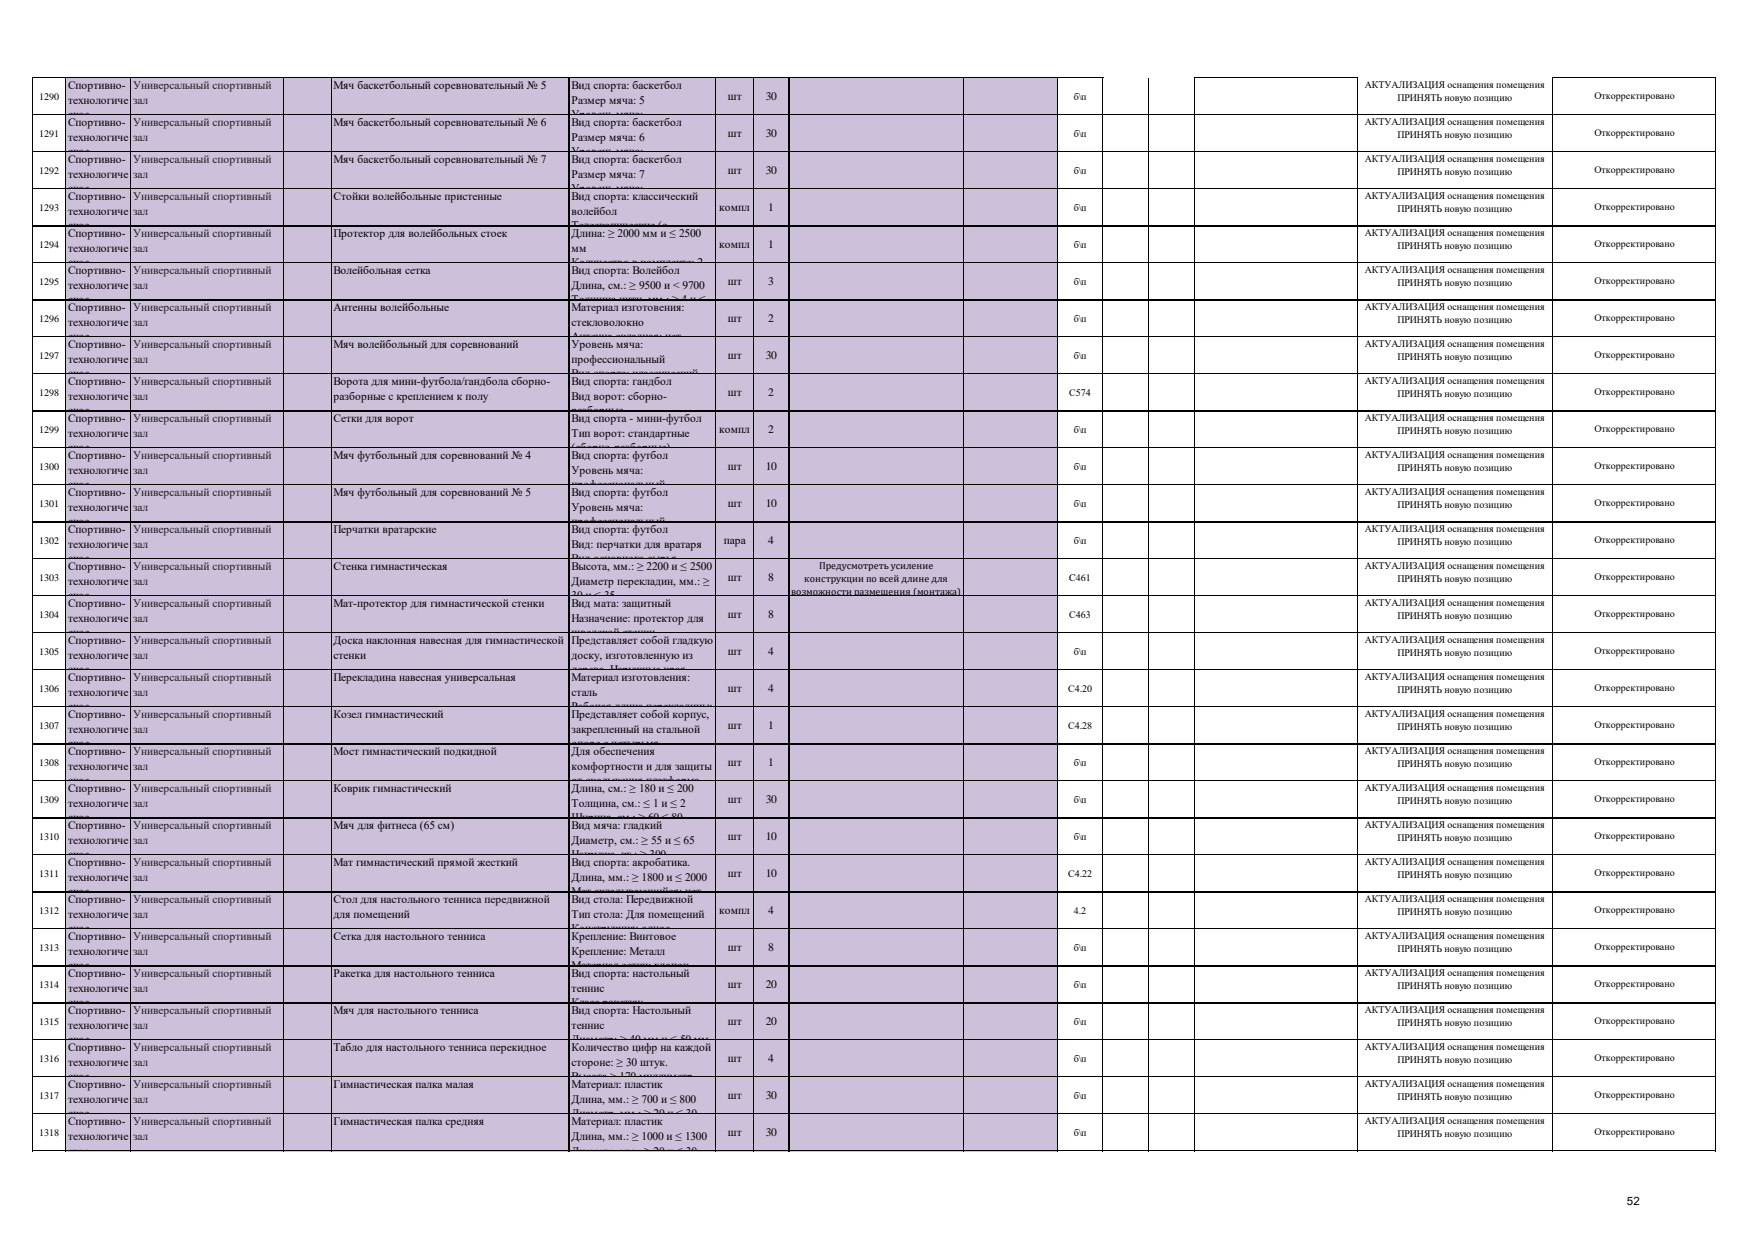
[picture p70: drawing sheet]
<svg xmlns="http://www.w3.org/2000/svg" width="297mm" height="210mm" viewBox="0 0 297 210" stroke-linecap="round" stroke-linejoin="round" font-family="sans-serif">
<defs><g id="words">
<g font-size="1.9">
<text x="11.5" y="15.1">Спортивно-</text>
<text x="11.5" y="17.5">технологиче</text>
<text x="56.5" y="15.1">Мяч баскетбольный соревновательный № 5</text>
<text x="96.8" y="15.1">Вид спорта: баскетбол</text>
<text x="96.8" y="17.5">Размер мяча: 5</text>
<text x="123.2" y="16.9">шт</text>
<text x="129.7" y="16.9">30</text>
<text x="11.5" y="20">ское</text>
<text x="11.5" y="21.4">Спортивно-</text>
<text x="11.5" y="23.8">технологиче</text>
<text x="56.5" y="21.4">Мяч баскетбольный соревновательный № 6</text>
<text x="96.8" y="20">Уровень мяча:</text>
<text x="96.8" y="21.4">Вид спорта: баскетбол</text>
<text x="96.8" y="23.8">Размер мяча: 6</text>
<text x="123.2" y="23.2">шт</text>
<text x="129.7" y="23.2">30</text>
<text x="11.5" y="26.3">ское</text>
<text x="11.5" y="27.6">Спортивно-</text>
<text x="56.5" y="27.6">Мяч баскетбольный соревновательный № 7</text>
<text x="96.8" y="26.3">Уровень мяча:</text>
<text x="96.8" y="27.6">Вид спорта: баскетбол</text>
<text x="123.2" y="29.5">шт</text>
<text x="129.7" y="29.5">30</text>
<text x="11.5" y="30.1">технологиче</text>
<text x="11.5" y="32.5">ское</text>
<text x="11.5" y="33.9">Спортивно-</text>
<text x="56.5" y="33.9">Стойки волейбольные пристенные</text>
<text x="96.8" y="30.1">Размер мяча: 7</text>
<text x="96.8" y="32.5">Уровень мяча:</text>
<text x="96.8" y="33.9">Вид спорта: классический</text>
<text x="121.8" y="35.7">компл</text>
<text x="130.1" y="35.7">1</text>
<text x="11.5" y="36.3">технологиче</text>
<text x="11.5" y="38.8">ское</text>
<text x="11.5" y="40.1">Спортивно-</text>
<text x="56.5" y="40.1">Протектор для волейбольных стоек</text>
<text x="96.8" y="36.3">волейбол</text>
<text x="96.8" y="38.8">Телескопические (с</text>
<text x="96.8" y="40.1">Длина: ≥ 2000 мм и ≤ 2500</text>
<text x="11.5" y="42.6">технологиче</text>
<text x="11.5" y="45.1">ское</text>
<text x="11.5" y="46.4">Спортивно-</text>
<text x="56.5" y="46.4">Волейбольная сетка</text>
<text x="96.8" y="42.6">мм</text>
<text x="96.8" y="45.1">Количество в комплекте: 2</text>
<text x="96.8" y="46.4">Вид спорта: Волейбол</text>
<text x="121.8" y="42">компл</text>
<text x="130.1" y="42">1</text>
<text x="11.5" y="48.9">технологиче</text>
<text x="11.5" y="51.3">ское</text>
<text x="11.5" y="52.7">Спортивно-</text>
<text x="56.5" y="52.7">Антенны волейбольные</text>
<text x="96.8" y="48.9">Длина, см.: ≥ 9500 и &lt; 9700</text>
<text x="96.8" y="51.3">Толщина нити, мм.: ≥ 4 и ≤</text>
<text x="96.8" y="52.7">Материал изготовения:</text>
<text x="123.2" y="48.3">шт</text>
<text x="130.1" y="48.3">3</text>
<text x="11.5" y="55.1">технологиче</text>
<text x="11.5" y="57.6">ское</text>
<text x="11.5" y="59">Спортивно-</text>
<text x="56.5" y="59">Мяч волейбольный для соревнований</text>
<text x="96.8" y="55.1">стекловолокно</text>
<text x="96.8" y="57.6">Антенна складная: нет.</text>
<text x="96.8" y="59">Уровень мяча:</text>
<text x="123.2" y="54.6">шт</text>
<text x="130.1" y="54.6">2</text>
<text x="11.5" y="61.4">технологиче</text>
<text x="11.5" y="63.9">ское</text>
<text x="11.5" y="65.2">Спортивно-</text>
<text x="56.5" y="65.2">Ворота для мини-футбола/гандбола сборно-</text>
<text x="96.8" y="61.4">профессиональный</text>
<text x="96.8" y="63.9">Вид спорта: классический</text>
<text x="96.8" y="65.2">Вид спорта: гандбол</text>
<text x="123.2" y="60.8">шт</text>
<text x="129.7" y="60.8">30</text>
<text x="11.5" y="67.7">технологиче</text>
<text x="11.5" y="70.1">ское</text>
<text x="11.5" y="71.5">Спортивно-</text>
<text x="56.5" y="67.7">разборные с креплением к полу</text>
<text x="56.5" y="71.5">Сетки для ворот</text>
<text x="96.8" y="67.7">Вид ворот: сборно-</text>
<text x="96.8" y="70.1">разборные</text>
<text x="96.8" y="71.5">Вид спорта - мини-футбол</text>
<text x="123.2" y="67.1">шт</text>
<text x="130.1" y="67.1">2</text>
<text x="11.5" y="73.9">технологиче</text>
<text x="11.5" y="76.4">ское</text>
<text x="11.5" y="77.8">Спортивно-</text>
<text x="56.5" y="77.8">Мяч футбольный для соревнований № 4</text>
<text x="96.8" y="73.9">Тип ворот: стандартные</text>
<text x="96.8" y="76.4">(сборно-разборные)</text>
<text x="96.8" y="77.8">Вид спорта: футбол</text>
<text x="121.8" y="73.4">компл</text>
<text x="130.1" y="73.4">2</text>
<text x="11.5" y="80.2">технологиче</text>
<text x="11.5" y="82.7">ское</text>
<text x="96.8" y="80.2">Уровень мяча:</text>
<text x="96.8" y="82.7">профессиональный</text>
<text x="123.2" y="79.6">шт</text>
<text x="129.7" y="79.6">10</text>
<text x="11.5" y="84">Спортивно-</text>
<text x="11.5" y="86.5">технологиче</text>
<text x="11.5" y="88.9">ское</text>
<text x="56.5" y="84">Мяч футбольный для соревнований № 5</text>
<text x="96.8" y="84">Вид спорта: футбол</text>
<text x="96.8" y="86.5">Уровень мяча:</text>
<text x="96.8" y="88.9">профессиональный</text>
<text x="123.2" y="85.9">шт</text>
<text x="129.7" y="85.9">10</text>
<text x="11.5" y="90.3">Спортивно-</text>
<text x="11.5" y="92.8">технологиче</text>
<text x="11.5" y="95.2">ское</text>
<text x="56.5" y="90.3">Перчатки вратарские</text>
<text x="96.8" y="90.3">Вид спорта: футбол</text>
<text x="96.8" y="92.8">Вид: перчатки для вратаря</text>
<text x="96.8" y="95.2">Вид основного сырья</text>
<text x="122.5" y="92.2">пара</text>
<text x="130.1" y="92.2">4</text>
<text x="11.5" y="96.6">Спортивно-</text>
<text x="11.5" y="99">технологиче</text>
<text x="11.5" y="101.5">ское</text>
<text x="56.5" y="96.6">Стенка гимнастическая</text>
<text x="96.8" y="96.6">Высота, мм.: ≥ 2200 и ≤ 2500</text>
<text x="96.8" y="99">Диаметр перекладин, мм.: ≥</text>
<text x="96.8" y="101.5">30 и ≤ 35</text>
<text x="123.2" y="98.4">шт</text>
<text x="130.1" y="98.4">8</text>
<text x="11.5" y="102.8">Спортивно-</text>
<text x="11.5" y="105.3">технологиче</text>
<text x="11.5" y="107.7">ское</text>
<text x="56.5" y="102.8">Мат-протектор для гимнастической стенки</text>
<text x="96.8" y="102.8">Вид мата: защитный</text>
<text x="96.8" y="105.3">Назначение: протектор для</text>
<text x="96.8" y="107.7">шведской стенки</text>
<text x="123.2" y="104.7">шт</text>
<text x="130.1" y="104.7">8</text>
<text x="11.5" y="109.1">Спортивно-</text>
<text x="11.5" y="111.6">технологиче</text>
<text x="56.5" y="109.1">Доска наклонная навесная для гимнастической</text>
<text x="56.5" y="111.6">стенки</text>
<text x="96.8" y="109.1">Представляет собой гладкую</text>
<text x="96.8" y="111.6">доску, изготовленную из</text>
<text x="123.2" y="111">шт</text>
<text x="130.1" y="111">4</text>
<text x="11.5" y="114">ское</text>
<text x="11.5" y="115.4">Спортивно-</text>
<text x="11.5" y="117.8">технологиче</text>
<text x="56.5" y="115.4">Перекладина навесная универсальная</text>
<text x="96.8" y="114">дерева. Наружные края</text>
<text x="96.8" y="115.4">Материал изготовления:</text>
<text x="96.8" y="117.8">сталь</text>
<text x="123.2" y="117.2">шт</text>
<text x="130.1" y="117.2">4</text>
<text x="11.5" y="120.3">ское</text>
<text x="11.5" y="121.6">Спортивно-</text>
<text x="11.5" y="124.1">технологиче</text>
<text x="56.5" y="121.6">Козел гимнастический</text>
<text x="96.8" y="120.3">Рабочая длина перекладины:</text>
<text x="96.8" y="121.6">Представляет собой корпус,</text>
<text x="96.8" y="124.1">закрепленный на стальной</text>
<text x="123.2" y="123.5">шт</text>
<text x="130.1" y="123.5">1</text>
<text x="11.5" y="126.5">ское</text>
<text x="11.5" y="127.9">Спортивно-</text>
<text x="11.5" y="130.4">технологиче</text>
<text x="56.5" y="127.9">Мост гимнастический подкидной</text>
<text x="96.8" y="126.5">опоре с четырьмя</text>
<text x="96.8" y="127.9">Для обеспечения</text>
<text x="96.8" y="130.4">комфортности и для защиты</text>
<text x="123.2" y="129.8">шт</text>
<text x="130.1" y="129.8">1</text>
<text x="11.5" y="132.8">ское</text>
<text x="11.5" y="134.2">Спортивно-</text>
<text x="11.5" y="136.6">технологиче</text>
<text x="56.5" y="134.2">Коврик гимнастический</text>
<text x="96.8" y="132.8">от скольжения платформа</text>
<text x="96.8" y="134.2">Длина, см.: ≥ 180 и ≤ 200</text>
<text x="96.8" y="136.6">Толщина, см.: ≤ 1 и ≤ 2</text>
<text x="123.2" y="136">шт</text>
<text x="129.7" y="136">30</text>
<text x="11.5" y="139.1">ское</text>
<text x="11.5" y="140.4">Спортивно-</text>
<text x="11.5" y="142.9">технологиче</text>
<text x="56.5" y="140.4">Мяч для фитнеса (65 см)</text>
<text x="96.8" y="139.1">Ширина, см.: ≥ 60 ≤ 80</text>
<text x="96.8" y="140.4">Вид мяча: гладкий</text>
<text x="96.8" y="142.9">Диаметр, см.: ≥ 55 и ≤ 65</text>
<text x="123.2" y="142.3">шт</text>
<text x="129.7" y="142.3">10</text>
<text x="11.5" y="145.3">ское</text>
<text x="11.5" y="146.7">Спортивно-</text>
<text x="11.5" y="149.2">технологиче</text>
<text x="56.5" y="146.7">Мат гимнастический прямой жесткий</text>
<text x="96.8" y="145.3">Нагрузка, кг.: ≥ 300</text>
<text x="96.8" y="146.7">Вид спорта: акробатика.</text>
<text x="96.8" y="149.2">Длина, мм.: ≥ 1800 и ≤ 2000</text>
<text x="123.2" y="148.6">шт</text>
<text x="129.7" y="148.6">10</text>
<text x="11.5" y="151.6">ское</text>
<text x="11.5" y="153">Спортивно-</text>
<text x="11.5" y="155.4">технологиче</text>
<text x="56.5" y="153">Стол для настольного тенниса передвижной</text>
<text x="56.5" y="155.4">для помещений</text>
<text x="96.8" y="151.6">Мат складывающийся: нет.</text>
<text x="96.8" y="153">Вид стола: Передвижной</text>
<text x="96.8" y="155.4">Тип стола: Для помещений</text>
<text x="121.8" y="154.8">компл</text>
<text x="130.1" y="154.8">4</text>
<text x="11.5" y="157.9">ское</text>
<text x="11.5" y="159.2">Спортивно-</text>
<text x="11.5" y="161.7">технологиче</text>
<text x="56.5" y="159.2">Сетка для настольного тенниса</text>
<text x="96.8" y="157.9">Конструкция: олное</text>
<text x="96.8" y="159.2">Крепление: Винтовое</text>
<text x="96.8" y="161.7">Крепление: Металл</text>
<text x="123.2" y="161.1">шт</text>
<text x="130.1" y="161.1">8</text>
<text x="11.5" y="164.2">ское</text>
<text x="11.5" y="165.5">Спортивно-</text>
<text x="11.5" y="168">технологиче</text>
<text x="56.5" y="165.5">Ракетка для настольного тенниса</text>
<text x="96.8" y="164.2">Материал сетки: хлопок</text>
<text x="96.8" y="165.5">Вид спорта: настольный</text>
<text x="96.8" y="168">теннис</text>
<text x="123.2" y="167.4">шт</text>
<text x="129.7" y="167.4">20</text>
<text x="11.5" y="170.4">ское</text>
<text x="11.5" y="171.8">Спортивно-</text>
<text x="56.5" y="171.8">Мяч для настольного тенниса</text>
<text x="96.8" y="170.4">Класс ракетки:</text>
<text x="96.8" y="171.8">Вид спорта: Настольный</text>
<text x="123.2" y="173.6">шт</text>
<text x="129.7" y="173.6">20</text>
<text x="11.5" y="174.2">технологиче</text>
<text x="11.5" y="176.7">ское</text>
<text x="11.5" y="178">Спортивно-</text>
<text x="56.5" y="178">Табло для настольного тенниса перекидное</text>
<text x="96.8" y="174.2">теннис</text>
<text x="96.8" y="176.7">Диаметр: ≥ 40 мм и ≤ 50 мм</text>
<text x="96.8" y="178">Количество цифр на каждой</text>
<text x="123.2" y="179.9">шт</text>
<text x="130.1" y="179.9">4</text>
<text x="11.5" y="180.5">технологиче</text>
<text x="11.5" y="183">ское</text>
<text x="11.5" y="184.3">Спортивно-</text>
<text x="56.5" y="184.3">Гимнастическая палка малая</text>
<text x="96.8" y="180.5">стороне: ≥ 30 штук.</text>
<text x="96.8" y="183">Высота &gt; 170 миллиметр.</text>
<text x="96.8" y="184.3">Материал: пластик</text>
<text x="11.5" y="186.8">технологиче</text>
<text x="11.5" y="189.2">ское</text>
<text x="11.5" y="190.6">Спортивно-</text>
<text x="56.5" y="190.6">Гимнастическая палка средняя</text>
<text x="96.8" y="186.8">Длина, мм.: ≥ 700 и ≤ 800</text>
<text x="96.8" y="189.2">Диаметр, мм.: ≥ 20 и ≤ 30</text>
<text x="96.8" y="190.6">Материал: пластик</text>
<text x="123.2" y="186.2">шт</text>
<text x="129.7" y="186.2">30</text>
<text x="11.5" y="193">технологиче</text>
<text x="11.5" y="195.5">ское</text>
<text x="96.8" y="193">Длина, мм.: ≥ 1000 и ≤ 1300</text>
<text x="96.8" y="195.5">Диаметр, мм.: ≥ 20 и ≤ 30</text>
<text x="123.2" y="192.4">шт</text>
<text x="129.7" y="192.4">30</text>
<text x="275.5" y="204">52</text>
</g>
<g font-size="1.9" fill="#1f1f1f">
<text x="22.5" y="15.1">Универсальный спортивный</text>
<text x="22.5" y="17.5">зал</text>
<text x="22.5" y="21.4">Универсальный спортивный</text>
<text x="22.5" y="23.8">зал</text>
<text x="22.5" y="27.6">Универсальный спортивный</text>
<text x="22.5" y="30.1">зал</text>
<text x="22.5" y="33.9">Универсальный спортивный</text>
<text x="22.5" y="36.3">зал</text>
<text x="22.5" y="40.1">Универсальный спортивный</text>
<text x="22.5" y="42.6">зал</text>
<text x="22.5" y="46.4">Универсальный спортивный</text>
<text x="22.5" y="48.9">зал</text>
<text x="22.5" y="52.7">Универсальный спортивный</text>
<text x="22.5" y="55.1">зал</text>
<text x="22.5" y="59">Универсальный спортивный</text>
<text x="22.5" y="61.4">зал</text>
<text x="22.5" y="65.2">Универсальный спортивный</text>
<text x="22.5" y="67.7">зал</text>
<text x="22.5" y="71.5">Универсальный спортивный</text>
<text x="22.5" y="73.9">зал</text>
<text x="22.5" y="77.8">Универсальный спортивный</text>
<text x="22.5" y="80.2">зал</text>
<text x="22.5" y="84">Универсальный спортивный</text>
<text x="22.5" y="86.5">зал</text>
<text x="22.5" y="90.3">Универсальный спортивный</text>
<text x="22.5" y="92.8">зал</text>
<text x="22.5" y="96.6">Универсальный спортивный</text>
<text x="22.5" y="99">зал</text>
<text x="22.5" y="102.8">Универсальный спортивный</text>
<text x="22.5" y="105.3">зал</text>
<text x="22.5" y="109.1">Универсальный спортивный</text>
<text x="22.5" y="111.6">зал</text>
<text x="22.5" y="115.4">Универсальный спортивный</text>
<text x="22.5" y="117.8">зал</text>
<text x="22.5" y="121.6">Универсальный спортивный</text>
<text x="22.5" y="124.1">зал</text>
<text x="22.5" y="127.9">Универсальный спортивный</text>
<text x="22.5" y="130.4">зал</text>
<text x="22.5" y="134.2">Универсальный спортивный</text>
<text x="22.5" y="136.6">зал</text>
<text x="22.5" y="140.4">Универсальный спортивный</text>
<text x="22.5" y="142.9">зал</text>
<text x="22.5" y="146.7">Универсальный спортивный</text>
<text x="22.5" y="149.2">зал</text>
<text x="22.5" y="153">Универсальный спортивный</text>
<text x="22.5" y="155.4">зал</text>
<text x="22.5" y="159.2">Универсальный спортивный</text>
<text x="22.5" y="161.7">зал</text>
<text x="22.5" y="165.5">Универсальный спортивный</text>
<text x="22.5" y="168">зал</text>
<text x="22.5" y="171.8">Универсальный спортивный</text>
<text x="22.5" y="174.2">зал</text>
<text x="22.5" y="178">Универсальный спортивный</text>
<text x="22.5" y="180.5">зал</text>
<text x="22.5" y="184.3">Универсальный спортивный</text>
<text x="22.5" y="186.8">зал</text>
<text x="22.5" y="190.6">Универсальный спортивный</text>
<text x="22.5" y="193">зал</text>
</g>
<g font-size="1.7">
<text x="6.6" y="16.9">1290</text>
<text x="181.8" y="16.9">б\п</text>
<text x="231.1" y="14.9">АКТУАЛИЗАЦИЯ оснащения помещения</text>
<text x="236.6" y="17.1">ПРИНЯТЬ новую позицию</text>
<text x="270" y="16.8">Откорректировано</text>
<text x="6.6" y="23.2">1291</text>
<text x="181.8" y="23.2">б\п</text>
<text x="231.1" y="21.2">АКТУАЛИЗАЦИЯ оснащения помещения</text>
<text x="236.6" y="23.4">ПРИНЯТЬ новую позицию</text>
<text x="270" y="23">Откорректировано</text>
<text x="6.6" y="29.5">1292</text>
<text x="181.8" y="29.5">б\п</text>
<text x="231.1" y="27.4">АКТУАЛИЗАЦИЯ оснащения помещения</text>
<text x="236.6" y="29.7">ПРИНЯТЬ новую позицию</text>
<text x="270" y="29.3">Откорректировано</text>
<text x="6.6" y="35.7">1293</text>
<text x="181.8" y="35.7">б\п</text>
<text x="231.1" y="33.7">АКТУАЛИЗАЦИЯ оснащения помещения</text>
<text x="236.6" y="35.9">ПРИНЯТЬ новую позицию</text>
<text x="270" y="35.6">Откорректировано</text>
<text x="231.1" y="40">АКТУАЛИЗАЦИЯ оснащения помещения</text>
<text x="270" y="41.8">Откорректировано</text>
<text x="6.6" y="42">1294</text>
<text x="181.8" y="42">б\п</text>
<text x="231.1" y="46.3">АКТУАЛИЗАЦИЯ оснащения помещения</text>
<text x="236.6" y="42.2">ПРИНЯТЬ новую позицию</text>
<text x="6.6" y="48.3">1295</text>
<text x="181.8" y="48.3">б\п</text>
<text x="231.1" y="52.5">АКТУАЛИЗАЦИЯ оснащения помещения</text>
<text x="236.6" y="48.5">ПРИНЯТЬ новую позицию</text>
<text x="270" y="48.1">Откорректировано</text>
<text x="6.6" y="54.6">1296</text>
<text x="181.8" y="54.6">б\п</text>
<text x="231.1" y="58.8">АКТУАЛИЗАЦИЯ оснащения помещения</text>
<text x="236.6" y="54.7">ПРИНЯТЬ новую позицию</text>
<text x="270" y="54.4">Откорректировано</text>
<text x="6.6" y="60.8">1297</text>
<text x="181.8" y="60.8">б\п</text>
<text x="231.1" y="65.1">АКТУАЛИЗАЦИЯ оснащения помещения</text>
<text x="236.6" y="61">ПРИНЯТЬ новую позицию</text>
<text x="270" y="60.6">Откорректировано</text>
<text x="6.6" y="67.1">1298</text>
<text x="181.1" y="67.1">С574</text>
<text x="231.1" y="71.3">АКТУАЛИЗАЦИЯ оснащения помещения</text>
<text x="236.6" y="67.3">ПРИНЯТЬ новую позицию</text>
<text x="270" y="66.9">Откорректировано</text>
<text x="6.6" y="73.4">1299</text>
<text x="181.8" y="73.4">б\п</text>
<text x="231.1" y="77.6">АКТУАЛИЗАЦИЯ оснащения помещения</text>
<text x="236.6" y="73.5">ПРИНЯТЬ новую позицию</text>
<text x="270" y="73.2">Откорректировано</text>
<text x="6.6" y="79.6">1300</text>
<text x="181.8" y="79.6">б\п</text>
<text x="231.1" y="83.9">АКТУАЛИЗАЦИЯ оснащения помещения</text>
<text x="236.6" y="79.8">ПРИНЯТЬ новую позицию</text>
<text x="270" y="79.5">Откорректировано</text>
<text x="6.6" y="85.9">1301</text>
<text x="181.8" y="85.9">б\п</text>
<text x="236.6" y="86.1">ПРИНЯТЬ новую позицию</text>
<text x="270" y="85.7">Откорректировано</text>
<text x="6.6" y="92.2">1302</text>
<text x="181.8" y="92.2">б\п</text>
<text x="231.1" y="90.1">АКТУАЛИЗАЦИЯ оснащения помещения</text>
<text x="236.6" y="92.3">ПРИНЯТЬ новую позицию</text>
<text x="270" y="92">Откорректировано</text>
<text x="6.6" y="98.4">1303</text>
<text x="134" y="100.7">возможности размещения (монтажа)</text>
<text x="136.2" y="98.5">конструкции по всей длине для</text>
<text x="138.7" y="96.3">Предусмотреть усиление</text>
<text x="181.1" y="98.4">C461</text>
<text x="231.1" y="96.4">АКТУАЛИЗАЦИЯ оснащения помещения</text>
<text x="236.6" y="98.6">ПРИНЯТЬ новую позицию</text>
<text x="270" y="98.3">Откорректировано</text>
<text x="6.6" y="104.7">1304</text>
<text x="181.1" y="104.7">С463</text>
<text x="231.1" y="102.7">АКТУАЛИЗАЦИЯ оснащения помещения</text>
<text x="236.6" y="104.9">ПРИНЯТЬ новую позицию</text>
<text x="270" y="104.5">Откорректировано</text>
<text x="6.6" y="111">1305</text>
<text x="181.8" y="111">б\п</text>
<text x="231.1" y="108.9">АКТУАЛИЗАЦИЯ оснащения помещения</text>
<text x="236.6" y="111.1">ПРИНЯТЬ новую позицию</text>
<text x="270" y="110.8">Откорректировано</text>
<text x="6.6" y="117.2">1306</text>
<text x="180.9" y="117.2">С4.20</text>
<text x="231.1" y="115.2">АКТУАЛИЗАЦИЯ оснащения помещения</text>
<text x="236.6" y="117.4">ПРИНЯТЬ новую позицию</text>
<text x="270" y="117.1">Откорректировано</text>
<text x="6.6" y="123.5">1307</text>
<text x="180.9" y="123.5">С4.28</text>
<text x="231.1" y="121.5">АКТУАЛИЗАЦИЯ оснащения помещения</text>
<text x="236.6" y="123.7">ПРИНЯТЬ новую позицию</text>
<text x="270" y="123.3">Откорректировано</text>
<text x="6.6" y="129.8">1308</text>
<text x="181.8" y="129.8">б\п</text>
<text x="231.1" y="127.7">АКТУАЛИЗАЦИЯ оснащения помещения</text>
<text x="236.6" y="129.9">ПРИНЯТЬ новую позицию</text>
<text x="270" y="129.6">Откорректировано</text>
<text x="6.6" y="136">1309</text>
<text x="181.8" y="136">б\п</text>
<text x="231.1" y="134">АКТУАЛИЗАЦИЯ оснащения помещения</text>
<text x="236.6" y="136.2">ПРИНЯТЬ новую позицию</text>
<text x="270" y="135.9">Откорректировано</text>
<text x="6.6" y="142.3">1310</text>
<text x="181.8" y="142.3">б\п</text>
<text x="231.1" y="140.3">АКТУАЛИЗАЦИЯ оснащения помещения</text>
<text x="236.6" y="142.5">ПРИНЯТЬ новую позицию</text>
<text x="270" y="142.1">Откорректировано</text>
<text x="6.6" y="148.6">1311</text>
<text x="180.9" y="148.6">С4.22</text>
<text x="231.1" y="146.5">АКТУАЛИЗАЦИЯ оснащения помещения</text>
<text x="236.6" y="148.7">ПРИНЯТЬ новую позицию</text>
<text x="270" y="148.4">Откорректировано</text>
<text x="6.6" y="154.8">1312</text>
<text x="181.8" y="154.8">4.2</text>
<text x="231.1" y="152.8">АКТУАЛИЗАЦИЯ оснащения помещения</text>
<text x="236.6" y="155">ПРИНЯТЬ новую позицию</text>
<text x="270" y="154.7">Откорректировано</text>
<text x="6.6" y="161.1">1313</text>
<text x="181.8" y="161.1">б\п</text>
<text x="231.1" y="159.1">АКТУАЛИЗАЦИЯ оснащения помещения</text>
<text x="236.6" y="161.3">ПРИНЯТЬ новую позицию</text>
<text x="270" y="160.9">Откорректировано</text>
<text x="6.6" y="167.4">1314</text>
<text x="181.8" y="167.4">б\п</text>
<text x="231.1" y="165.3">АКТУАЛИЗАЦИЯ оснащения помещения</text>
<text x="236.6" y="167.5">ПРИНЯТЬ новую позицию</text>
<text x="270" y="167.2">Откорректировано</text>
<text x="6.6" y="173.6">1315</text>
<text x="181.8" y="173.6">б\п</text>
<text x="231.1" y="171.6">АКТУАЛИЗАЦИЯ оснащения помещения</text>
<text x="236.6" y="173.8">ПРИНЯТЬ новую позицию</text>
<text x="270" y="173.5">Откорректировано</text>
<text x="6.6" y="179.9">1316</text>
<text x="181.8" y="179.9">б\п</text>
<text x="231.1" y="177.9">АКТУАЛИЗАЦИЯ оснащения помещения</text>
<text x="270" y="179.7">Откорректировано</text>
<text x="231.1" y="184.1">АКТУАЛИЗАЦИЯ оснащения помещения</text>
<text x="236.6" y="180.1">ПРИНЯТЬ новую позицию</text>
<text x="6.6" y="186.2">1317</text>
<text x="181.8" y="186.2">б\п</text>
<text x="231.1" y="190.4">АКТУАЛИЗАЦИЯ оснащения помещения</text>
<text x="236.6" y="186.3">ПРИНЯТЬ новую позицию</text>
<text x="270" y="186">Откорректировано</text>
<text x="6.6" y="192.4">1318</text>
<text x="181.8" y="192.4">б\п</text>
<text x="236.6" y="192.6">ПРИНЯТЬ новую позицию</text>
<text x="270" y="192.3">Откорректировано</text>
</g>
</g></defs>
<path d="M11.1 13.3h168v181.7h-168z" fill-rule="evenodd" fill="#ccc0da"/>
<g fill="none" stroke="#000" stroke-width=".17">
<path d="M5.5 13v182M5.6 13.1h181.2M5.6 19.4h284.9M11.1 13.2v181.8M22.1 13.2v181.8M47.9 13.2v181.8M56.1 13.2v181.8M96.4 13.2v181.8M121.2 13.2v181.8M127.5 13.2v181.8M133.6 13.2v181.8M163.1 13.2v181.8"/>
<path d="M179 13.2v181.8M186.7 13.2v181.8M194.5 13.1v181.9M202.3 13v182M202.4 13.1h27.5M229.9 13.2v181.8M262.9 13v182M263 13.1h27.5M290.4 13.2v181.8M5.6 25.7h284.9M5.6 31.9h284.9M5.6 38.2h284.9"/>
<path d="M5.6 44.5h284.9M5.6 50.7h284.9M5.6 57h284.9M5.6 63.3h284.9M5.6 69.5h284.9M5.6 75.8h284.9M5.6 82.1h284.9M5.6 88.3h284.9M5.6 94.6h284.9M5.6 100.9h284.9M5.6 107.1h284.9M5.6 113.4h284.9"/>
<path d="M5.6 119.7h284.9M5.6 125.9h284.9M5.6 132.2h284.9M5.6 138.5h284.9M5.6 144.8h284.9M5.6 151h284.9M5.6 157.3h284.9M5.6 163.6h284.9M5.6 169.8h284.9M5.6 176.1h284.9M5.6 182.4h284.9M5.6 188.6h284.9"/>
<path d="M5.6 194.9h284.9"/>
</g>
<use href="#words"/>
</svg>
